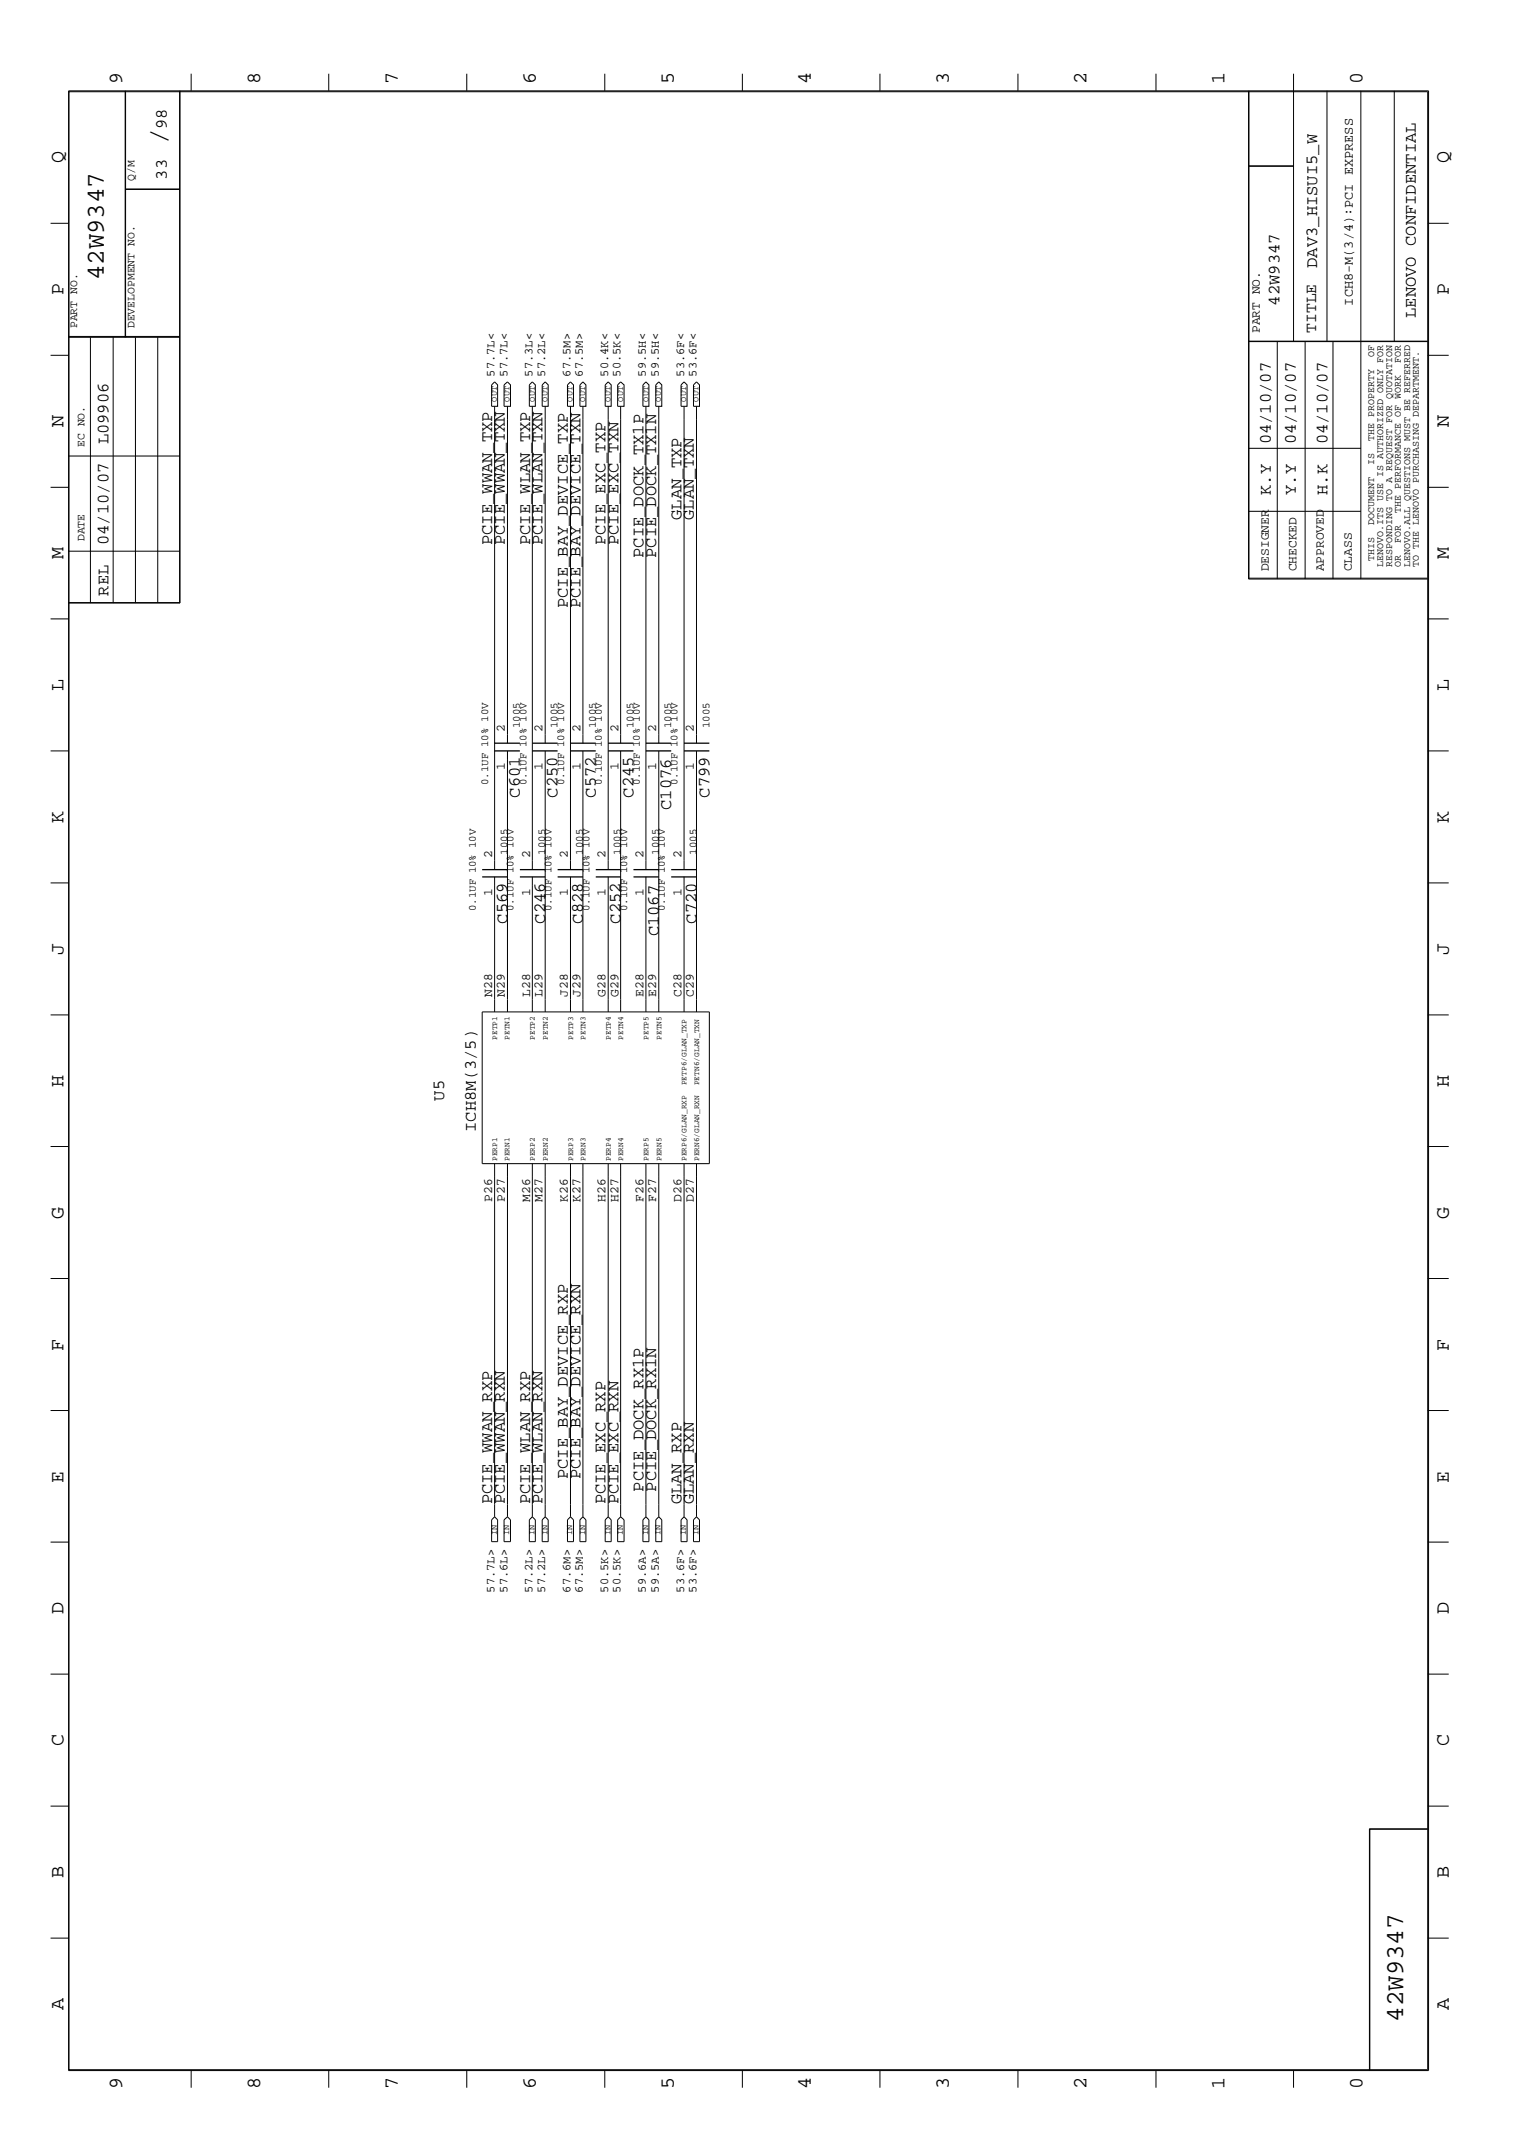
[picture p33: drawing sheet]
<svg xmlns="http://www.w3.org/2000/svg" width="300mm" height="423mm" viewBox="0 0 300 423" stroke-linecap="round" stroke-linejoin="round" font-family="sans-serif">
<defs><g id="words">
<text font-size="5.2" x="32.9" y="28.4" transform="rotate(-90 32.9 28.4)">/</text>
<g font-size="5.1">
<text x="20.5" y="55.4" transform="rotate(-90 20.5 55.4)">42W9347</text>
<text x="277.2" y="399.4" transform="rotate(-90 277.2 399.4)">42W9347</text>
</g>
<g font-size="4">
<text x="24.1" y="16.7" transform="rotate(-90 24.1 16.7)">9</text>
<text x="51.4" y="16.7" transform="rotate(-90 51.4 16.7)">8</text>
<text x="78.6" y="16.7" transform="rotate(-90 78.6 16.7)">7</text>
<text x="105.8" y="16.7" transform="rotate(-90 105.8 16.7)">6</text>
<text x="133.1" y="16.7" transform="rotate(-90 133.1 16.7)">5</text>
<text x="160.2" y="16.7" transform="rotate(-90 160.2 16.7)">4</text>
<text x="187.5" y="16.7" transform="rotate(-90 187.5 16.7)">3</text>
<text x="214.6" y="16.7" transform="rotate(-90 214.6 16.7)">2</text>
<text x="241.9" y="16.7" transform="rotate(-90 241.9 16.7)">1</text>
<text x="269.2" y="16.7" transform="rotate(-90 269.2 16.7)">0</text>
<text x="12.5" y="32.3" transform="rotate(-90 12.5 32.3)">Q</text>
<text x="286.2" y="32.3" transform="rotate(-90 286.2 32.3)">Q</text>
<text x="12.5" y="58.3" transform="rotate(-90 12.5 58.3)">P</text>
<text x="286.2" y="58.3" transform="rotate(-90 286.2 58.3)">P</text>
<text x="12.5" y="84.4" transform="rotate(-90 12.5 84.4)">N</text>
<text x="286.2" y="84.4" transform="rotate(-90 286.2 84.4)">N</text>
<text x="12.5" y="110.5" transform="rotate(-90 12.5 110.5)">M</text>
<text x="286.2" y="110.5" transform="rotate(-90 286.2 110.5)">M</text>
<text x="12.5" y="136.5" transform="rotate(-90 12.5 136.5)">L</text>
<text x="286.2" y="136.5" transform="rotate(-90 286.2 136.5)">L</text>
<text x="12.5" y="162.6" transform="rotate(-90 12.5 162.6)">K</text>
<text x="286.2" y="162.6" transform="rotate(-90 286.2 162.6)">K</text>
<text x="12.5" y="188.6" transform="rotate(-90 12.5 188.6)">J</text>
<text x="286.2" y="188.6" transform="rotate(-90 286.2 188.6)">J</text>
<text x="12.5" y="214.7" transform="rotate(-90 12.5 214.7)">H</text>
<text x="286.2" y="214.7" transform="rotate(-90 286.2 214.7)">H</text>
<text x="12.5" y="240.7" transform="rotate(-90 12.5 240.7)">G</text>
<text x="286.2" y="240.7" transform="rotate(-90 286.2 240.7)">G</text>
<text x="12.5" y="266.8" transform="rotate(-90 12.5 266.8)">F</text>
<text x="286.2" y="266.8" transform="rotate(-90 286.2 266.8)">F</text>
<text x="12.5" y="292.9" transform="rotate(-90 12.5 292.9)">E</text>
<text x="286.2" y="292.9" transform="rotate(-90 286.2 292.9)">E</text>
<text x="12.5" y="318.9" transform="rotate(-90 12.5 318.9)">D</text>
<text x="286.2" y="318.9" transform="rotate(-90 286.2 318.9)">D</text>
<text x="12.5" y="344.9" transform="rotate(-90 12.5 344.9)">C</text>
<text x="286.2" y="344.9" transform="rotate(-90 286.2 344.9)">C</text>
<text x="12.5" y="371" transform="rotate(-90 12.5 371)">B</text>
<text x="286.2" y="371" transform="rotate(-90 286.2 371)">B</text>
<text x="12.5" y="397" transform="rotate(-90 12.5 397)">A</text>
<text x="286.2" y="397" transform="rotate(-90 286.2 397)">A</text>
<text x="24.1" y="412.7" transform="rotate(-90 24.1 412.7)">9</text>
<text x="51.4" y="412.7" transform="rotate(-90 51.4 412.7)">8</text>
<text x="78.6" y="412.7" transform="rotate(-90 78.6 412.7)">7</text>
<text x="105.8" y="412.7" transform="rotate(-90 105.8 412.7)">6</text>
<text x="133.1" y="412.7" transform="rotate(-90 133.1 412.7)">5</text>
<text x="160.2" y="412.7" transform="rotate(-90 160.2 412.7)">4</text>
<text x="187.5" y="412.7" transform="rotate(-90 187.5 412.7)">3</text>
<text x="214.6" y="412.7" transform="rotate(-90 214.6 412.7)">2</text>
<text x="241.9" y="412.7" transform="rotate(-90 241.9 412.7)">1</text>
<text x="269.2" y="412.7" transform="rotate(-90 269.2 412.7)">0</text>
</g>
<g font-size="3.4">
<text x="32.9" y="25.5" transform="rotate(-90 32.9 25.5)">98</text>
<text x="32.9" y="35.5" transform="rotate(-90 32.9 35.5)">33</text>
<text x="260.2" y="52.9" transform="rotate(-90 260.2 52.9)">DAV3_HISUI5_W</text>
<text x="252.7" y="60.4" transform="rotate(-90 252.7 60.4)">42W9347</text>
<text x="279.7" y="62.8" transform="rotate(-90 279.7 62.8)">LENOVO CONFIDENTIAL</text>
<text x="21.4" y="87.8" transform="rotate(-90 21.4 87.8)">L09906</text>
<text x="251" y="87.8" transform="rotate(-90 251 87.8)">04/10/07</text>
<text x="255.9" y="87.8" transform="rotate(-90 255.9 87.8)">04/10/07</text>
<text x="262.2" y="87.8" transform="rotate(-90 262.2 87.8)">04/10/07</text>
<text x="251" y="97.8" transform="rotate(-90 251 97.8)">K.Y</text>
<text x="255.9" y="97.8" transform="rotate(-90 255.9 97.8)">Y.Y</text>
<text x="262.2" y="97.8" transform="rotate(-90 262.2 97.8)">H.K</text>
<text x="21.4" y="107.7" transform="rotate(-90 21.4 107.7)">04/10/07</text>
<text x="97.2" y="107.7" transform="rotate(-90 97.2 107.7)">PCIE_WWAN_TXP</text>
<text x="99.7" y="107.7" transform="rotate(-90 99.7 107.7)">PCIE_WWAN_TXN</text>
<text x="104.7" y="107.7" transform="rotate(-90 104.7 107.7)">PCIE_WLAN_TXP</text>
<text x="107.2" y="107.7" transform="rotate(-90 107.2 107.7)">PCIE_WLAN_TXN</text>
<text x="119.6" y="107.7" transform="rotate(-90 119.6 107.7)">PCIE_EXC_TXP</text>
<text x="122.2" y="107.7" transform="rotate(-90 122.2 107.7)">PCIE_EXC_TXN</text>
<text x="134.6" y="102.7" transform="rotate(-90 134.6 102.7)">GLAN_TXP</text>
<text x="137.1" y="102.7" transform="rotate(-90 137.1 102.7)">GLAN_TXN</text>
<text x="127.1" y="110.2" transform="rotate(-90 127.1 110.2)">PCIE_DOCK_TX1P</text>
<text x="129.6" y="110.2" transform="rotate(-90 129.6 110.2)">PCIE_DOCK_TX1N</text>
<text x="21.4" y="117.7" transform="rotate(-90 21.4 117.7)">REL</text>
<text x="112.2" y="120.1" transform="rotate(-90 112.2 120.1)">PCIE_BAY_DEVICE_TXP</text>
<text x="114.6" y="120.1" transform="rotate(-90 114.6 120.1)">PCIE_BAY_DEVICE_TXN</text>
<text x="102.7" y="157.6" transform="rotate(-90 102.7 157.6)">C601</text>
<text x="110.2" y="157.6" transform="rotate(-90 110.2 157.6)">C250</text>
<text x="117.7" y="157.6" transform="rotate(-90 117.7 157.6)">C572</text>
<text x="125.1" y="157.6" transform="rotate(-90 125.1 157.6)">C245</text>
<text x="132.6" y="160" transform="rotate(-90 132.6 160)">C1076</text>
<text x="140.1" y="157.6" transform="rotate(-90 140.1 157.6)">C799</text>
<text x="100.2" y="182.5" transform="rotate(-90 100.2 182.5)">C569</text>
<text x="107.7" y="182.5" transform="rotate(-90 107.7 182.5)">C246</text>
<text x="115.1" y="182.5" transform="rotate(-90 115.1 182.5)">C828</text>
<text x="122.6" y="182.5" transform="rotate(-90 122.6 182.5)">C252</text>
<text x="130.1" y="185" transform="rotate(-90 130.1 185)">C1067</text>
<text x="137.6" y="182.5" transform="rotate(-90 137.6 182.5)">C720</text>
<text x="87.7" y="217.4" transform="rotate(-90 87.7 217.4)">U5</text>
<text x="94" y="223.6" transform="rotate(-90 94 223.6)">ICH8M(3/5)</text>
<text x="112.2" y="292.2" transform="rotate(-90 112.2 292.2)">PCIE_BAY_DEVICE_RXP</text>
<text x="114.6" y="292.2" transform="rotate(-90 114.6 292.2)">PCIE_BAY_DEVICE_RXN</text>
<text x="97.2" y="297.2" transform="rotate(-90 97.2 297.2)">PCIE_WWAN_RXP</text>
<text x="99.7" y="297.2" transform="rotate(-90 99.7 297.2)">PCIE_WWAN_RXN</text>
<text x="104.7" y="297.2" transform="rotate(-90 104.7 297.2)">PCIE_WLAN_RXP</text>
<text x="107.2" y="297.2" transform="rotate(-90 107.2 297.2)">PCIE_WLAN_RXN</text>
<text x="119.6" y="297.2" transform="rotate(-90 119.6 297.2)">PCIE_EXC_RXP</text>
<text x="122.2" y="297.2" transform="rotate(-90 122.2 297.2)">PCIE_EXC_RXN</text>
<text x="127.1" y="294.6" transform="rotate(-90 127.1 294.6)">PCIE_DOCK_RX1P</text>
<text x="129.6" y="294.6" transform="rotate(-90 129.6 294.6)">PCIE_DOCK_RX1N</text>
<text x="134.6" y="297.2" transform="rotate(-90 134.6 297.2)">GLAN_RXP</text>
<text x="137.1" y="297.2" transform="rotate(-90 137.1 297.2)">GLAN_RXN</text>
</g>
<text font-size="3.2" x="260" y="65.8" transform="rotate(-90 260 65.8)">TITLE</text>
<text font-size="2.7" x="267.2" y="60.4" transform="rotate(-90 267.2 60.4)">ICH8-M(3/4):PCI EXPRESS</text>
<g font-size="2.5">
<text x="248.8" y="65.8" transform="rotate(-90 248.8 65.8)">PART NO.</text>
<text x="250.6" y="112.9" transform="rotate(-90 250.6 112.9)">DESIGNER</text>
<text x="256.1" y="112.9" transform="rotate(-90 256.1 112.9)">CHECKED</text>
<text x="261.5" y="112.9" transform="rotate(-90 261.5 112.9)">APPROVED</text>
<text x="267" y="112.9" transform="rotate(-90 267 112.9)">CLASS</text>
<text x="99.7" y="144.6" transform="rotate(-90 99.7 144.6)">2</text>
<text x="107.2" y="144.6" transform="rotate(-90 107.2 144.6)">2</text>
<text x="114.6" y="144.6" transform="rotate(-90 114.6 144.6)">2</text>
<text x="122.2" y="144.6" transform="rotate(-90 122.2 144.6)">2</text>
<text x="129.6" y="144.6" transform="rotate(-90 129.6 144.6)">2</text>
<text x="137.1" y="144.6" transform="rotate(-90 137.1 144.6)">2</text>
<text x="99.7" y="152.1" transform="rotate(-90 99.7 152.1)">1</text>
<text x="107.2" y="152.1" transform="rotate(-90 107.2 152.1)">1</text>
<text x="114.6" y="152.1" transform="rotate(-90 114.6 152.1)">1</text>
<text x="122.2" y="152.1" transform="rotate(-90 122.2 152.1)">1</text>
<text x="129.6" y="152.1" transform="rotate(-90 129.6 152.1)">1</text>
<text x="137.1" y="152.1" transform="rotate(-90 137.1 152.1)">1</text>
<text x="97.2" y="169.5" transform="rotate(-90 97.2 169.5)">2</text>
<text x="104.7" y="169.5" transform="rotate(-90 104.7 169.5)">2</text>
<text x="112.2" y="169.5" transform="rotate(-90 112.2 169.5)">2</text>
<text x="119.6" y="169.5" transform="rotate(-90 119.6 169.5)">2</text>
<text x="127.1" y="169.5" transform="rotate(-90 127.1 169.5)">2</text>
<text x="134.6" y="169.5" transform="rotate(-90 134.6 169.5)">2</text>
<text x="97.2" y="177" transform="rotate(-90 97.2 177)">1</text>
<text x="104.7" y="177" transform="rotate(-90 104.7 177)">1</text>
<text x="112.2" y="177" transform="rotate(-90 112.2 177)">1</text>
<text x="119.6" y="177" transform="rotate(-90 119.6 177)">1</text>
<text x="127.1" y="177" transform="rotate(-90 127.1 177)">1</text>
<text x="134.6" y="177" transform="rotate(-90 134.6 177)">1</text>
<text x="97.2" y="196.9" transform="rotate(-90 97.2 196.9)">N28</text>
<text x="99.7" y="196.9" transform="rotate(-90 99.7 196.9)">N29</text>
<text x="104.7" y="196.9" transform="rotate(-90 104.7 196.9)">L28</text>
<text x="107.2" y="196.9" transform="rotate(-90 107.2 196.9)">L29</text>
<text x="112.2" y="196.9" transform="rotate(-90 112.2 196.9)">J28</text>
<text x="114.6" y="196.9" transform="rotate(-90 114.6 196.9)">J29</text>
<text x="119.6" y="196.9" transform="rotate(-90 119.6 196.9)">G28</text>
<text x="122.2" y="196.9" transform="rotate(-90 122.2 196.9)">G29</text>
<text x="127.1" y="196.9" transform="rotate(-90 127.1 196.9)">E28</text>
<text x="129.6" y="196.9" transform="rotate(-90 129.6 196.9)">E29</text>
<text x="134.6" y="196.9" transform="rotate(-90 134.6 196.9)">C28</text>
<text x="137.1" y="196.9" transform="rotate(-90 137.1 196.9)">C29</text>
<text x="97.2" y="237.4" transform="rotate(-90 97.2 237.4)">P26</text>
<text x="99.7" y="237.4" transform="rotate(-90 99.7 237.4)">P27</text>
<text x="104.7" y="237.4" transform="rotate(-90 104.7 237.4)">M26</text>
<text x="107.2" y="237.4" transform="rotate(-90 107.2 237.4)">M27</text>
<text x="112.2" y="237.4" transform="rotate(-90 112.2 237.4)">K26</text>
<text x="114.6" y="237.4" transform="rotate(-90 114.6 237.4)">K27</text>
<text x="119.6" y="237.4" transform="rotate(-90 119.6 237.4)">H26</text>
<text x="122.2" y="237.4" transform="rotate(-90 122.2 237.4)">H27</text>
<text x="127.1" y="237.4" transform="rotate(-90 127.1 237.4)">F26</text>
<text x="129.6" y="237.4" transform="rotate(-90 129.6 237.4)">F27</text>
<text x="134.6" y="237.4" transform="rotate(-90 134.6 237.4)">D26</text>
<text x="137.1" y="237.4" transform="rotate(-90 137.1 237.4)">D27</text>
</g>
<g font-size="2.4">
<text x="97.7" y="74.4" transform="rotate(-90 97.7 74.4)">57.7L&lt;</text>
<text x="100.2" y="74.4" transform="rotate(-90 100.2 74.4)">57.7L&lt;</text>
<text x="105.2" y="74.4" transform="rotate(-90 105.2 74.4)">57.3L&lt;</text>
<text x="107.7" y="74.4" transform="rotate(-90 107.7 74.4)">57.2L&lt;</text>
<text x="112.7" y="74.4" transform="rotate(-90 112.7 74.4)">67.5M&gt;</text>
<text x="115.1" y="74.4" transform="rotate(-90 115.1 74.4)">67.5M&gt;</text>
<text x="120.1" y="74.4" transform="rotate(-90 120.1 74.4)">50.4K&lt;</text>
<text x="122.6" y="74.4" transform="rotate(-90 122.6 74.4)">50.5K&lt;</text>
<text x="127.6" y="74.4" transform="rotate(-90 127.6 74.4)">59.5H&lt;</text>
<text x="130.1" y="74.4" transform="rotate(-90 130.1 74.4)">59.5H&lt;</text>
<text x="135.1" y="74.4" transform="rotate(-90 135.1 74.4)">53.6F&lt;</text>
<text x="137.6" y="74.4" transform="rotate(-90 137.6 74.4)">53.6F&lt;</text>
<text x="97.7" y="314.6" transform="rotate(-90 97.7 314.6)">57.7L&gt;</text>
<text x="100.2" y="314.6" transform="rotate(-90 100.2 314.6)">57.6L&gt;</text>
<text x="105.2" y="314.6" transform="rotate(-90 105.2 314.6)">57.2L&gt;</text>
<text x="107.7" y="314.6" transform="rotate(-90 107.7 314.6)">57.2L&gt;</text>
<text x="112.7" y="314.6" transform="rotate(-90 112.7 314.6)">67.6M&gt;</text>
<text x="115.1" y="314.6" transform="rotate(-90 115.1 314.6)">67.5M&gt;</text>
<text x="120.1" y="314.6" transform="rotate(-90 120.1 314.6)">50.5K&gt;</text>
<text x="122.6" y="314.6" transform="rotate(-90 122.6 314.6)">50.5K&gt;</text>
<text x="127.6" y="314.6" transform="rotate(-90 127.6 314.6)">59.6A&gt;</text>
<text x="130.1" y="314.6" transform="rotate(-90 130.1 314.6)">59.5A&gt;</text>
<text x="135.1" y="314.6" transform="rotate(-90 135.1 314.6)">53.6F&gt;</text>
<text x="137.6" y="314.6" transform="rotate(-90 137.6 314.6)">53.6F&gt;</text>
</g>
<g font-size="2.3">
<text x="26.6" y="35.7" transform="rotate(-90 26.6 35.7)">Q/M</text>
<text x="15.2" y="64.9" transform="rotate(-90 15.2 64.9)">PART NO.</text>
<text x="26.6" y="64.9" transform="rotate(-90 26.6 64.9)">DEVELOPMENT NO.</text>
<text x="16.7" y="88.3" transform="rotate(-90 16.7 88.3)">EC NO.</text>
<text x="16.7" y="106.9" transform="rotate(-90 16.7 106.9)">DATE</text>
</g>
<g font-size="2.1">
<text x="102.7" y="143.8" transform="rotate(-90 102.7 143.8)">1005</text>
<text x="110.2" y="143.8" transform="rotate(-90 110.2 143.8)">1005</text>
<text x="117.7" y="143.8" transform="rotate(-90 117.7 143.8)">1005</text>
<text x="125.1" y="143.8" transform="rotate(-90 125.1 143.8)">1005</text>
<text x="132.6" y="143.8" transform="rotate(-90 132.6 143.8)">1005</text>
<text x="140.1" y="143.8" transform="rotate(-90 140.1 143.8)">1005</text>
<text x="96.4" y="155.1" transform="rotate(-90 96.4 155.1)">0.1UF 10% 10V</text>
<text x="104" y="155.1" transform="rotate(-90 104 155.1)">0.1UF 10% 10V</text>
<text x="111.4" y="155.1" transform="rotate(-90 111.4 155.1)">0.1UF 10% 10V</text>
<text x="118.9" y="155.1" transform="rotate(-90 118.9 155.1)">0.1UF 10% 10V</text>
<text x="126.4" y="155.1" transform="rotate(-90 126.4 155.1)">0.1UF 10% 10V</text>
<text x="133.9" y="155.1" transform="rotate(-90 133.9 155.1)">0.1UF 10% 10V</text>
<text x="100.2" y="168.8" transform="rotate(-90 100.2 168.8)">1005</text>
<text x="107.7" y="168.8" transform="rotate(-90 107.7 168.8)">1005</text>
<text x="115.1" y="168.8" transform="rotate(-90 115.1 168.8)">1005</text>
<text x="122.6" y="168.8" transform="rotate(-90 122.6 168.8)">1005</text>
<text x="130.1" y="168.8" transform="rotate(-90 130.1 168.8)">1005</text>
<text x="137.6" y="168.8" transform="rotate(-90 137.6 168.8)">1005</text>
<text x="94" y="180" transform="rotate(-90 94 180)">0.1UF 10% 10V</text>
<text x="101.4" y="180" transform="rotate(-90 101.4 180)">0.1UF 10% 10V</text>
<text x="109" y="180" transform="rotate(-90 109 180)">0.1UF 10% 10V</text>
<text x="116.4" y="180" transform="rotate(-90 116.4 180)">0.1UF 10% 10V</text>
<text x="123.9" y="180" transform="rotate(-90 123.9 180)">0.1UF 10% 10V</text>
<text x="131.3" y="180" transform="rotate(-90 131.3 180)">0.1UF 10% 10V</text>
</g>
<g font-size="2">
<text x="271.4" y="70.4" transform="rotate(-90 271.4 70.4)">OF</text>
<text x="276.7" y="71.6" transform="rotate(-90 276.7 71.6)">FOR</text>
<text x="271.4" y="87" transform="rotate(-90 271.4 87)">THE PROPERTY</text>
<text x="271.4" y="91.8" transform="rotate(-90 271.4 91.8)">IS</text>
<text x="276.7" y="101.3" transform="rotate(-90 276.7 101.3)">THE PERFORMANCE OF WORK</text>
<text x="271.4" y="103.6" transform="rotate(-90 271.4 103.6)">DOCUMENT</text>
<text x="276.7" y="107.2" transform="rotate(-90 276.7 107.2)">FOR</text>
<text x="271.4" y="110.7" transform="rotate(-90 271.4 110.7)">THIS</text>
<text x="273.2" y="111.9" transform="rotate(-90 273.2 111.9)">LENOVO.ITS USE IS AUTHORIZED ONLY FOR</text>
<text x="275" y="111.9" transform="rotate(-90 275 111.9)">RESPONDING TO A REQUEST FOR QUOTATION</text>
<text x="276.7" y="111.9" transform="rotate(-90 276.7 111.9)">OR</text>
<text x="278.6" y="111.9" transform="rotate(-90 278.6 111.9)">LENOVO.ALL QUESTIONS MUST BE REFERRED</text>
<text x="280.2" y="111.9" transform="rotate(-90 280.2 111.9)">TO THE LENOVO PURCHASING DEPARTMENT.</text>
</g>
<g font-size="1.7">
<text x="98.1" y="79.3" transform="rotate(-90 98.1 79.3)">OUT</text>
<text x="100.7" y="79.3" transform="rotate(-90 100.7 79.3)">OUT</text>
<text x="105.7" y="79.3" transform="rotate(-90 105.7 79.3)">OUT</text>
<text x="108.1" y="79.3" transform="rotate(-90 108.1 79.3)">OUT</text>
<text x="113.1" y="79.3" transform="rotate(-90 113.1 79.3)">OUT</text>
<text x="115.6" y="79.3" transform="rotate(-90 115.6 79.3)">OUT</text>
<text x="120.6" y="79.3" transform="rotate(-90 120.6 79.3)">OUT</text>
<text x="123.1" y="79.3" transform="rotate(-90 123.1 79.3)">OUT</text>
<text x="128.1" y="79.3" transform="rotate(-90 128.1 79.3)">OUT</text>
<text x="130.6" y="79.3" transform="rotate(-90 130.6 79.3)">OUT</text>
<text x="135.6" y="79.3" transform="rotate(-90 135.6 79.3)">OUT</text>
<text x="138" y="79.3" transform="rotate(-90 138 79.3)">OUT</text>
<text x="98.1" y="303.2" transform="rotate(-90 98.1 303.2)">IN</text>
<text x="100.6" y="303.2" transform="rotate(-90 100.6 303.2)">IN</text>
<text x="105.6" y="303.2" transform="rotate(-90 105.6 303.2)">IN</text>
<text x="108.1" y="303.2" transform="rotate(-90 108.1 303.2)">IN</text>
<text x="113" y="303.2" transform="rotate(-90 113 303.2)">IN</text>
<text x="115.6" y="303.2" transform="rotate(-90 115.6 303.2)">IN</text>
<text x="120.6" y="303.2" transform="rotate(-90 120.6 303.2)">IN</text>
<text x="123" y="303.2" transform="rotate(-90 123 303.2)">IN</text>
<text x="128" y="303.2" transform="rotate(-90 128 303.2)">IN</text>
<text x="130.5" y="303.2" transform="rotate(-90 130.5 303.2)">IN</text>
<text x="135.5" y="303.2" transform="rotate(-90 135.5 303.2)">IN</text>
<text x="138" y="303.2" transform="rotate(-90 138 303.2)">IN</text>
</g>
<g font-size="1.6">
<text x="98.2" y="205.4" transform="rotate(-90 98.2 205.4)">PETP1</text>
<text x="100.7" y="205.4" transform="rotate(-90 100.7 205.4)">PETN1</text>
<text x="105.7" y="205.4" transform="rotate(-90 105.7 205.4)">PETP2</text>
<text x="108.2" y="205.4" transform="rotate(-90 108.2 205.4)">PETN2</text>
<text x="113.2" y="205.4" transform="rotate(-90 113.2 205.4)">PETP3</text>
<text x="115.7" y="205.4" transform="rotate(-90 115.7 205.4)">PETN3</text>
<text x="120.6" y="205.4" transform="rotate(-90 120.6 205.4)">PETP4</text>
<text x="123.1" y="205.4" transform="rotate(-90 123.1 205.4)">PETN4</text>
<text x="128.1" y="205.4" transform="rotate(-90 128.1 205.4)">PETP5</text>
<text x="130.6" y="205.4" transform="rotate(-90 130.6 205.4)">PETN5</text>
<text x="135.6" y="214.4" transform="rotate(-90 135.6 214.4)">PETP6/GLAN_TXP</text>
<text x="138.1" y="214.4" transform="rotate(-90 138.1 214.4)">PETN6/GLAN_TXN</text>
<text x="98.2" y="229.4" transform="rotate(-90 98.2 229.4)">PERP1</text>
<text x="100.7" y="229.4" transform="rotate(-90 100.7 229.4)">PERN1</text>
<text x="105.7" y="229.4" transform="rotate(-90 105.7 229.4)">PERP2</text>
<text x="108.2" y="229.4" transform="rotate(-90 108.2 229.4)">PERN2</text>
<text x="113.2" y="229.4" transform="rotate(-90 113.2 229.4)">PERP3</text>
<text x="115.7" y="229.4" transform="rotate(-90 115.7 229.4)">PERN3</text>
<text x="120.7" y="229.4" transform="rotate(-90 120.7 229.4)">PERP4</text>
<text x="123.1" y="229.4" transform="rotate(-90 123.1 229.4)">PERN4</text>
<text x="128.1" y="229.4" transform="rotate(-90 128.1 229.4)">PERP5</text>
<text x="130.6" y="229.4" transform="rotate(-90 130.6 229.4)">PERN5</text>
<text x="135.6" y="229.4" transform="rotate(-90 135.6 229.4)">PERP6/GLAN_RXP</text>
<text x="138.1" y="229.4" transform="rotate(-90 138.1 229.4)">PERN6/GLAN_RXN</text>
</g>
</g></defs>
<g fill="none" stroke="#000" stroke-width=".25">
<path d="M97.7 148.3h5M97.7 146.8h5M105.2 148.3h5M105.2 146.8h5M112.7 148.3h5M112.7 146.8h5M120.1 148.3h5M120.1 146.8h5M127.6 148.3h5M127.6 146.8h5M135.1 148.3h5M135.1 146.8h5"/>
<path d="M95.3 173.2h4.9M95.3 171.8h4.9M102.7 173.2h5M102.7 171.8h5M110.2 173.2h4.9M110.2 171.8h4.9M117.7 173.2h4.9M117.7 171.8h4.9M125.1 173.2h5M125.1 171.8h5M132.6 173.2h5M132.6 171.8h5"/>
</g>
<g fill="none" stroke="#000" stroke-width=".2">
<path d="M13.5 17.9h268.7v391.1h-268.7zM13.6 18.1h268.4v390.8h-268.4zM24.7 17.9v48.7M24.8 17.9v48.7M35.5 17.9v101.2M35.6 17.9v101.2h-22.1M37.8 14.6v3.3M64.9 14.6v3.3M92.2 14.6v3.3M119.5 14.6v3.3M146.6 14.6v3.3M173.8 14.6v3.3"/>
<path d="M201.1 14.6v3.3M228.3 14.6v3.3M246.6 17.9v96.5h35.4M246.7 17.9v96.5M255.5 14.6v52.9M262.1 17.9v49.6M268.8 17.9v96.5M275.4 17.9v49.6M24.8 37.4h10.8M24.8 37.3h10.8M246.6 32.9h8.9M246.6 32.8h8.9"/>
<path d="M10 44.1h3.5M282 44.1h4.2M10 70.2h3.5M13.5 66.6h22.1M13.5 66.5h22.1M17.9 66.6v52.5M22.4 66.6v52.5M26.8 66.6v52.5M31.2 66.6v52.4M97.1 76l.6-.6 .6 .6v4.3h-1.2zM99.6 76l.6-.6 .6 .6v4.3h-1.2zM104.6 76l.6-.6 .5 .6v4.3h-1.1z"/>
<path d="M107.1 76l.6-.6 .6 .6v4.3h-1.2zM112.7 75.4l.6 .6v4.3h-1.2v-4.3zM114.6 76l.5-.6 .6 .6v4.3h-1.1zM119.5 76l.6-.6 .6 .6v4.3h-1.2zM122 76l.6-.6 .7 .6v4.3h-1.3zM127 76l.6-.6 .6 .6v4.3h-1.2zM129.5 76l.6-.6 .6 .6v4.3h-1.2zM135.1 75.4l.6 .6v4.3h-1.2v-4.3zM137 76l.6-.6 .6 .6v4.3h-1.2zM246.6 67.5h35.4M246.6 67.4h35.4M252.3 67.5v46.9"/>
<path d="M257.8 67.5v46.9M263.3 67.5v46.9M282 70.2h4.2M10 96.3h3.5M13.5 90.1h22.1M97.7 80.3v91.5M100.2 80.3v66.5M105.2 80.3v91.5M107.7 80.3v66.5M112.7 80.3v91.5M115.1 80.3v66.5M120.1 80.3v91.5"/>
<path d="M122.6 80.3v66.5M127.6 80.3v91.5M130.1 80.3v66.5M135.1 80.3v91.5M137.6 80.3v66.5M246.6 88.6h22.2M282 96.3h4.2M13.5 119h22.1M13.5 108.9h22.1M246.6 114.2h35.4M246.6 101h22.2M10 122.3h3.5"/>
<path d="M282 122.3h4.2M10 148.3h3.5M100.2 148.3v51.6M107.7 148.3v51.6M115.1 148.3v51.6M122.6 148.3v51.6M130.1 148.3v51.6M137.6 148.3v51.6M282 148.3h4.2M10 174.4h3.5M97.7 173.2v26.7M105.2 173.2v26.7"/>
<path d="M112.7 173.2v26.7M120.1 173.2v26.7M127.6 173.2v26.7M135.1 173.2v26.7M282 174.4h4.2M95.3 199.9h44.8v30h-44.8zM10 200.5h3.5M282 200.5h4.2M10 226.5h3.5M97.7 229.9v69.7M100.2 229.9v69.7M105.2 229.9v69.7"/>
<path d="M107.7 229.9v69.7M112.7 229.9v69.7M115.1 229.9v69.7M120.1 229.9v69.7M122.6 229.9v69.7M127.6 229.9v69.7M130.1 229.9v69.7M135.1 229.9v69.7M137.6 229.9v69.7M282 226.5h4.2M10 252.6h3.5M282 252.6h4.2"/>
<path d="M10 278.6h3.5M282 278.6h4.2M10 304.6h3.5M97.1 300.2l.6-.6 .6 .6v4.3h-1.2zM99.6 300.2l.6-.6 .6 .6v4.3h-1.2zM104.6 300.2l.6-.6 .5 .6v4.3h-1.1zM107.1 300.2l.6-.6 .6 .6v4.3h-1.2zM112.1 300.2l.6-.6 .6 .6v4.3h-1.2zM114.6 300.2l.5-.6 .6 .6v4.3h-1.1zM119.5 300.2l.6-.6 .6 .6v4.3h-1.2zM122 300.2l.6-.6 .7 .6v4.3h-1.3zM127 300.2l.6-.6 .6 .6v4.3h-1.2z"/>
<path d="M129.5 300.2l.6-.6 .6 .6v4.3h-1.2zM134.5 300.2l.6-.6 .6 .6v4.3h-1.2zM137 300.2l.6-.6 .6 .6v4.3h-1.2zM282 304.6h4.2M10 330.7h3.5M282 330.7h4.2M10 356.8h3.5M282 356.8h4.2M270.5 361.4h11.5M270.6 361.3v47.7M282 361.3h-11.5v47.7M10 382.9h3.5"/>
<path d="M282 382.9h4.2M37.8 409v3.4M64.9 409v3.4M92.2 409v3.4M119.5 409v3.4M146.6 409v3.4M173.8 409v3.4M201.1 409v3.4M228.3 409v3.4M255.5 409v3.4"/>
</g>
<use href="#words"/>
</svg>
